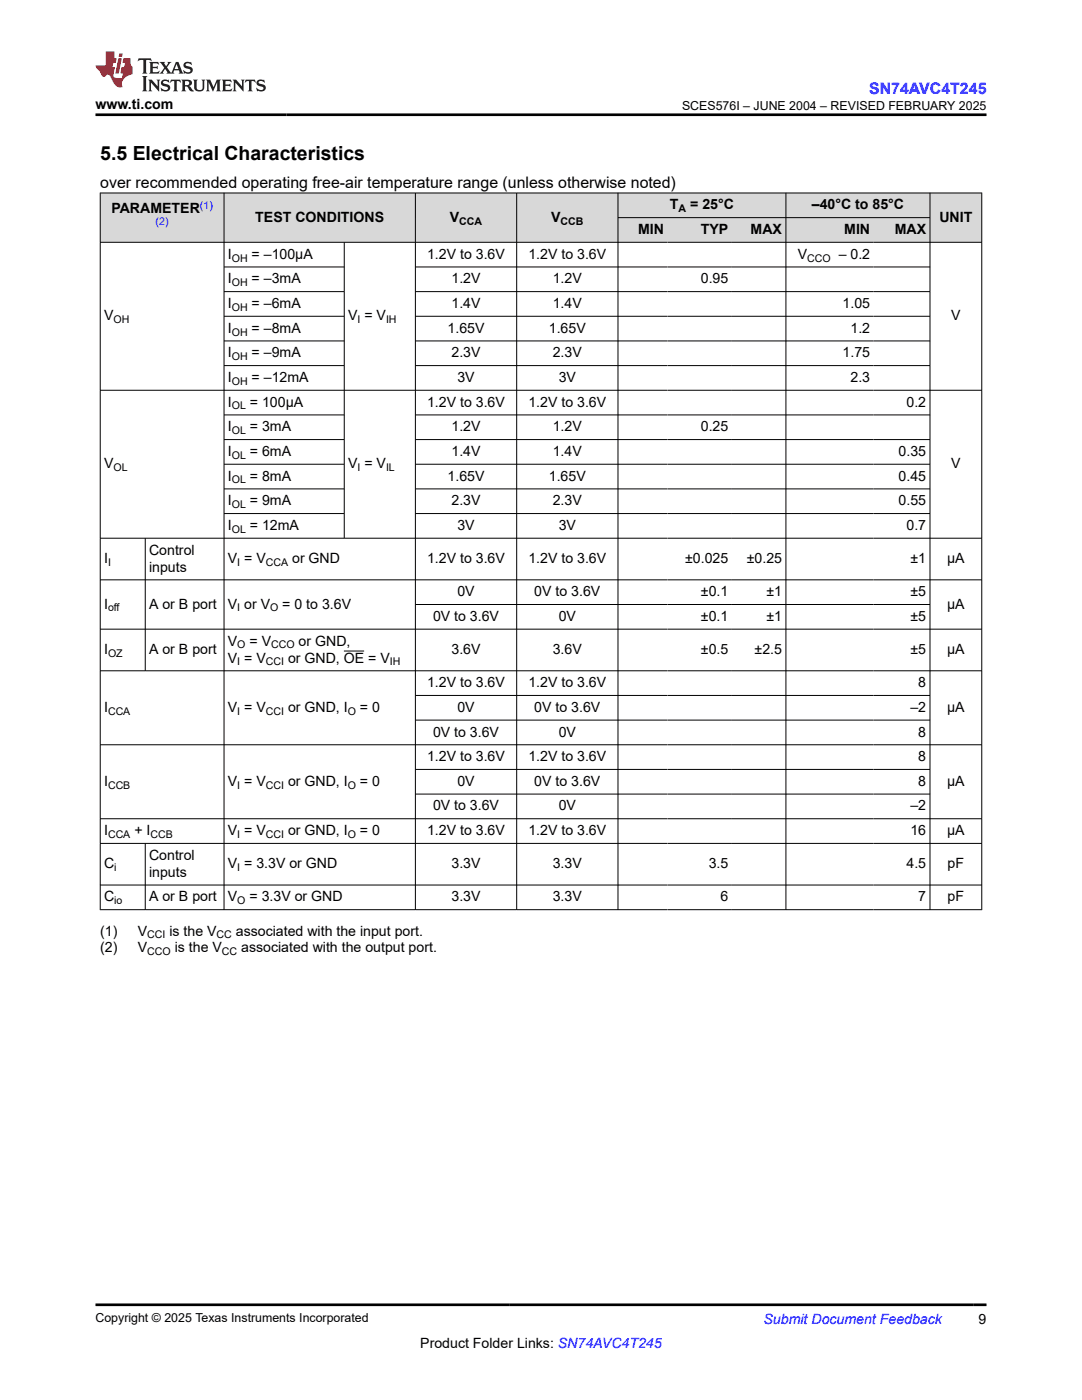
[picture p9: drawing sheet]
<svg xmlns="http://www.w3.org/2000/svg" width="216mm" height="279mm" viewBox="0 0 216 279" stroke-linecap="round" stroke-linejoin="round" font-family="sans-serif">
<defs><g id="words">
<text font-size="3.9" x="20" y="32">5.5 Electrical Characteristics</text>
<text font-size="3.2" fill="#00f" x="173.4" y="18.7">SN74AVC4T245</text>
<text font-size="3.2" x="20" y="37.5">over recommended operating free-air temperature range (unless otherwise noted)</text>
<g font-size="2.8">
<text x="19.1" y="21.8">www.ti.com</text>
<text x="133.7" y="41.8">T</text>
<text x="137.7" y="41.8">= 25°C</text>
<text x="162" y="41.8">–40°C to 85°C</text>
<text x="22.2" y="42.6">PARAMETER</text>
<text x="50.9" y="44.2">TEST CONDITIONS</text>
<text x="89.8" y="44.2">V</text>
<text x="110" y="44.2">V</text>
<text x="127.3" y="46.7">MIN</text>
<text x="139.8" y="46.7">TYP</text>
<text x="149.8" y="46.7">MAX</text>
<text x="168.5" y="46.7">MIN</text>
<text x="178.5" y="46.7">MAX</text>
<text x="187.4" y="44.2">UNIT</text>
<text x="45.5" y="51.6">I</text>
<text x="50.2" y="51.6">= –100μA</text>
<text x="85.2" y="51.6">1.2V to 3.6V</text>
<text x="105.4" y="51.6">1.2V to 3.6V</text>
<text x="159.2" y="51.6">V</text>
<text x="167.4" y="51.6">– 0.2</text>
<text x="45.5" y="56.6">I</text>
<text x="50.2" y="56.6">= –3mA</text>
<text x="90.1" y="56.6">1.2V</text>
<text x="110.3" y="56.6">1.2V</text>
<text x="139.8" y="56.6">0.95</text>
<text x="20.8" y="63.9">V</text>
<text x="45.5" y="61.5">I</text>
<text x="50.2" y="61.5">= –6mA</text>
<text x="69.5" y="63.9">V = V</text>
<text x="90.1" y="61.5">1.4V</text>
<text x="110.3" y="61.5">1.4V</text>
<text x="168.1" y="61.5">1.05</text>
<text x="189.8" y="63.9">V</text>
<text x="45.5" y="66.4">I</text>
<text x="45.5" y="71.3">I</text>
<text x="50.2" y="66.4">= –8mA</text>
<text x="50.2" y="71.3">= –9mA</text>
<text x="89.3" y="66.4">1.65V</text>
<text x="90.1" y="71.3">2.3V</text>
<text x="109.5" y="66.4">1.65V</text>
<text x="110.3" y="71.3">2.3V</text>
<text x="168.1" y="71.3">1.75</text>
<text x="169.7" y="66.4">1.2</text>
<text x="45.5" y="76.2">I</text>
<text x="50.2" y="76.2">= –12mA</text>
<text x="91.3" y="76.2">3V</text>
<text x="111.5" y="76.2">3V</text>
<text x="169.7" y="76.2">2.3</text>
<text x="45.5" y="81.2">I</text>
<text x="49.9" y="81.2">= 100μA</text>
<text x="85.2" y="81.2">1.2V to 3.6V</text>
<text x="105.4" y="81.2">1.2V to 3.6V</text>
<text x="180.9" y="81.2">0.2</text>
<text x="45.5" y="86.1">I</text>
<text x="49.9" y="86.1">= 3mA</text>
<text x="90.1" y="86.1">1.2V</text>
<text x="110.3" y="86.1">1.2V</text>
<text x="139.8" y="86.1">0.25</text>
<text x="20.8" y="93.5">V</text>
<text x="45.5" y="91">I</text>
<text x="45.5" y="95.9">I</text>
<text x="49.9" y="91">= 6mA</text>
<text x="49.9" y="95.9">= 8mA</text>
<text x="69.5" y="93.5">V = V</text>
<text x="89.3" y="95.9">1.65V</text>
<text x="90.1" y="91">1.4V</text>
<text x="109.5" y="95.9">1.65V</text>
<text x="110.3" y="91">1.4V</text>
<text x="179.3" y="91">0.35</text>
<text x="179.3" y="95.9">0.45</text>
<text x="189.8" y="93.5">V</text>
<text x="45.5" y="100.8">I</text>
<text x="49.9" y="100.8">= 9mA</text>
<text x="90.1" y="100.8">2.3V</text>
<text x="110.3" y="100.8">2.3V</text>
<text x="179.3" y="100.8">0.55</text>
<text x="45.5" y="105.8">I</text>
<text x="49.9" y="105.8">= 12mA</text>
<text x="91.3" y="105.8">3V</text>
<text x="111.5" y="105.8">3V</text>
<text x="180.9" y="105.8">0.7</text>
<text x="20.8" y="112.4">I</text>
<text x="29.8" y="110.7">Control</text>
<text x="45.5" y="112.4">V = V</text>
<text x="58.3" y="112.4">or GND</text>
<text x="85.2" y="112.4">1.2V to 3.6V</text>
<text x="105.4" y="112.4">1.2V to 3.6V</text>
<text x="136.7" y="112.4">±0.025</text>
<text x="149" y="112.4">±0.25</text>
<text x="181.7" y="112.4">±1</text>
<text x="189" y="112.4">μA</text>
<text x="29.8" y="114.1">inputs</text>
<text x="91.3" y="119">0V</text>
<text x="106.6" y="119">0V to 3.6V</text>
<text x="139.9" y="119">±0.1</text>
<text x="152.9" y="119">±1</text>
<text x="181.7" y="119">±5</text>
<text x="20.8" y="121.5">I</text>
<text x="29.8" y="121.5">A or B port</text>
<text x="45.5" y="121.5">V or V</text>
<text x="56.3" y="121.5">= 0 to 3.6V</text>
<text x="86.4" y="123.9">0V to 3.6V</text>
<text x="111.5" y="123.9">0V</text>
<text x="139.9" y="123.9">±0.1</text>
<text x="152.9" y="123.9">±1</text>
<text x="181.7" y="123.9">±5</text>
<text x="189" y="121.5">μA</text>
<text x="20.8" y="130.5">I</text>
<text x="29.8" y="130.5">A or B port</text>
<text x="45.5" y="128.8">V</text>
<text x="49.8" y="128.8">= V</text>
<text x="59.6" y="128.8">or GND,</text>
<text x="90.1" y="130.5">3.6V</text>
<text x="110.3" y="130.5">3.6V</text>
<text x="139.9" y="130.5">±0.5</text>
<text x="150.6" y="130.5">±2.5</text>
<text x="181.7" y="130.5">±5</text>
<text x="189" y="130.5">μA</text>
<text x="45.5" y="132.2">V = V</text>
<text x="57.5" y="132.2">or GND, OE = V</text>
<text x="85.2" y="137.1">1.2V to 3.6V</text>
<text x="105.4" y="137.1">1.2V to 3.6V</text>
<text x="183.2" y="137.1">8</text>
<text x="20.8" y="142.1">I</text>
<text x="45.5" y="142.1">V = V</text>
<text x="57.5" y="142.1">or GND, I</text>
<text x="71.8" y="142.1">= 0</text>
<text x="91.3" y="142.1">0V</text>
<text x="106.6" y="142.1">0V to 3.6V</text>
<text x="181.7" y="142.1">–2</text>
<text x="189" y="142.1">μA</text>
<text x="86.4" y="147">0V to 3.6V</text>
<text x="111.5" y="147">0V</text>
<text x="183.2" y="147">8</text>
<text x="85.2" y="151.9">1.2V to 3.6V</text>
<text x="105.4" y="151.9">1.2V to 3.6V</text>
<text x="183.2" y="151.9">8</text>
<text x="20.8" y="156.8">I</text>
<text x="45.5" y="156.8">V = V</text>
<text x="57.5" y="156.8">or GND, I</text>
<text x="71.8" y="156.8">= 0</text>
<text x="86.4" y="161.8">0V to 3.6V</text>
<text x="91.3" y="156.8">0V</text>
<text x="106.6" y="156.8">0V to 3.6V</text>
<text x="111.5" y="161.8">0V</text>
<text x="181.7" y="161.8">–2</text>
<text x="183.2" y="156.8">8</text>
<text x="189" y="156.8">μA</text>
<text x="20.8" y="166.7">I</text>
<text x="26.8" y="166.7">+ I</text>
<text x="45.5" y="166.7">V = V</text>
<text x="57.5" y="166.7">or GND, I</text>
<text x="71.8" y="166.7">= 0</text>
<text x="85.2" y="166.7">1.2V to 3.6V</text>
<text x="105.4" y="166.7">1.2V to 3.6V</text>
<text x="181.7" y="166.7">16</text>
<text x="189" y="166.7">μA</text>
<text x="20.8" y="173.3">C</text>
<text x="29.8" y="171.6">Control</text>
<text x="45.5" y="173.3">V = 3.3V or GND</text>
<text x="90.1" y="173.3">3.3V</text>
<text x="110.3" y="173.3">3.3V</text>
<text x="141.4" y="173.3">3.5</text>
<text x="180.9" y="173.3">4.5</text>
<text x="189.1" y="173.3">pF</text>
<text x="20.8" y="179.9">C</text>
<text x="29.8" y="175">inputs</text>
<text x="29.8" y="179.9">A or B port</text>
<text x="45.5" y="179.9">V</text>
<text x="49.8" y="179.9">= 3.3V or GND</text>
<text x="90.1" y="179.9">3.3V</text>
<text x="110.3" y="179.9">3.3V</text>
<text x="143.8" y="179.9">6</text>
<text x="183.2" y="179.9">7</text>
<text x="189.1" y="179.9">pF</text>
<text x="20" y="186.7">(1)</text>
<text x="20" y="190.1">(2)</text>
<text x="27.5" y="186.7">V</text>
<text x="27.5" y="190.1">V</text>
<text x="33.8" y="186.7">is the V</text>
<text x="34.9" y="190.1">is the V</text>
<text x="47.1" y="186.7">associated with the input port.</text>
<text x="48.1" y="190.1">associated with the output port.</text>
<text x="83.9" y="269">Product Folder Links: SN74AVC4T245</text>
<text x="195.3" y="264.2">9</text>
</g>
<text font-size="2.8" fill="#00f" x="152.4" y="264.2">Submit Document Feedback</text>
<g font-size="2.5">
<text x="136.1" y="21.9">SCES576I – JUNE 2004 – REVISED FEBRUARY 2025</text>
<text x="19.1" y="263.9">Copyright © 2025 Texas Instruments Incorporated</text>
</g>
<g font-size="2.1" fill="#00f">
<text x="39.9" y="41.6">(1)</text>
<text x="31.1" y="45">(2)</text>
</g>
<g font-size="2.1">
<text x="91.6" y="44.8">CCA</text>
<text x="111.9" y="44.8">CCB</text>
<text x="135.4" y="42.4">A</text>
<text x="46.3" y="52.2">OH</text>
<text x="161.1" y="52.2">CCO</text>
<text x="46.3" y="57.1">OH</text>
<text x="22.6" y="64.5">OH</text>
<text x="46.3" y="62">OH</text>
<text x="71.3" y="64.5">I</text>
<text x="77" y="64.5">IH</text>
<text x="46.3" y="67">OH</text>
<text x="46.3" y="71.9">OH</text>
<text x="46.3" y="76.8">OH</text>
<text x="46.3" y="81.7">OL</text>
<text x="46.3" y="86.6">OL</text>
<text x="22.6" y="94">OL</text>
<text x="46.3" y="91.6">OL</text>
<text x="71.3" y="94">I</text>
<text x="77" y="94">IL</text>
<text x="46.3" y="96.5">OL</text>
<text x="46.3" y="101.4">OL</text>
<text x="46.3" y="106.3">OL</text>
<text x="21.6" y="112.9">I</text>
<text x="47.4" y="112.9">I</text>
<text x="53" y="112.9">CCA</text>
<text x="21.6" y="122">off</text>
<text x="47.4" y="122">I</text>
<text x="53.9" y="122">O</text>
<text x="21.6" y="131.1">OZ</text>
<text x="47.4" y="129.4">O</text>
<text x="54.1" y="129.4">CCO</text>
<text x="47.4" y="132.8">I</text>
<text x="53" y="132.8">CCI</text>
<text x="77.8" y="132.8">IH</text>
<text x="21.6" y="142.6">CCA</text>
<text x="47.4" y="142.6">I</text>
<text x="53" y="142.6">CCI</text>
<text x="69.4" y="142.6">O</text>
<text x="21.6" y="157.4">CCB</text>
<text x="47.4" y="157.4">I</text>
<text x="53" y="157.4">CCI</text>
<text x="69.4" y="157.4">O</text>
<text x="21.6" y="167.2">CCA</text>
<text x="30" y="167.2">CCB</text>
<text x="47.4" y="167.2">I</text>
<text x="53" y="167.2">CCI</text>
<text x="69.4" y="167.2">O</text>
<text x="22.8" y="173.9">i</text>
<text x="47.4" y="173.9">I</text>
<text x="22.8" y="180.5">io</text>
<text x="47.4" y="180.5">O</text>
<text x="29.4" y="190.7">CCO</text>
<text x="29.4" y="187.3">CCI</text>
<text x="43.2" y="187.3">CC</text>
<text x="44.3" y="190.7">CC</text>
</g>
</g></defs>
<g fill="#d8d8d8">
<path d="M20 38.5h175.9v4.9h-175.9z" fill-rule="evenodd"/>
<path d="M20.1 38.6h24.5v9.7h-24.5z" fill-rule="evenodd"/>
<path d="M44.8 38.6h38v9.7h-38z" fill-rule="evenodd"/>
<path d="M82.9 38.6h20.1v9.7h-20.1z" fill-rule="evenodd"/>
<path d="M103.2 38.6h20.1v9.7h-20.1z" fill-rule="evenodd"/>
<path d="M123.4 38.6h33.4v4.8h-33.4z" fill-rule="evenodd"/>
<path d="M156.9 38.6h28.6v4.8h-28.6z" fill-rule="evenodd"/>
<path d="M185.6 38.6h10.2v9.7h-10.2z" fill-rule="evenodd"/>
<path d="M123.4 43.5h9.8v4.8h-9.8z" fill-rule="evenodd"/>
<path d="M133.2 43.5h12.8v4.8h-12.8z" fill-rule="evenodd"/>
<path d="M146 43.5h10.8v4.8h-10.8z" fill-rule="evenodd"/>
<path d="M156.9 43.5h17.4v4.8h-17.4z" fill-rule="evenodd"/>
<path d="M174.3 43.5h11.2v4.8h-11.2z" fill-rule="evenodd"/>
</g>
<g fill="none" stroke="#000" stroke-width=".2">
<path d="M19.9 38.5h176.1M20 38.5v143.1M44.7 38.5v143.1M82.9 38.5v143.1M103.1 38.5v143.1M123.3 38.5v143.1M156.8 38.5v143.1M185.6 38.5v143.1M195.9 38.5v143.1M19.9 48.4h176.1M44.7 53.3h24.1M44.7 58.2h24.1"/>
<path d="M68.7 48.4v59.1M82.9 53.3h102.7M82.9 58.2h102.7M123.3 43.4h62.3M19.9 77.9h176.1M44.7 63.1h24.1M44.7 68h24.1M44.7 73h24.1M82.9 63.1h102.7M82.9 68h102.7M82.9 73h102.7M44.7 82.8h24.1"/>
<path d="M44.7 87.7h24.1M44.7 92.6h24.1M44.7 97.6h24.1M82.9 82.8h102.7M82.9 87.7h102.7M82.9 92.6h102.7M82.9 97.6h102.7M19.9 107.4h176.1M19.9 115.7h176.1M29 107.4v26.5M44.7 102.5h24.1M82.9 102.5h102.7"/>
<path d="M19.9 125.6h176.1M19.9 133.9h176.1M68.6 129.9h4.1M82.9 120.6h102.7M82.9 138.8h102.7M19.9 148.6h176.1M82.9 143.7h102.7M82.9 153.6h102.7M82.9 158.5h102.7M19.9 163.4h176.1M19.9 168.3h176.1M19.9 176.6h176.1"/>
<path d="M29 168.3v13.3M19.9 181.5h176.1"/>
</g>
<path d="M27.7 11.6l-.2 .6 .5-.2h.6v.1v2.2l-.2 .4h1l-.2-.4v-2.2v-.1h.5l.5 .2-.1-.6zM29.8 12.4l.2 .3v1.6l-.2 .4h1.9l.1-.6a1.08 1.08 0 0 1-1.3 .2v-.7h.6l.4 .2v-.7l-.4 .2h-.6v-.5l.2-.2a1 1 0 0 1 1 .3l-.1-.5zM31.8 12.4l1 1.1-1 1.2h.9l-.2-.2 .4-.8 .5 .8-.2 .2h1.6l-.2-.2 .1-.5h1l.1 .5-.1 .2h.9l-.2-.4-.8-1.9h-.5l-1 2.1-.8-1.1 .9-1h-.8l.2 .2-.5 .6-.3-.6 .1-.2zM35.2 12.8l.4 1h-.8zM36.8 12.5a.65 .65 0 0 0-.2 .7 .65 .65 0 0 0 .6 .5l.7 .1 .1 .3a.79 .79 0 0 1-.7 .4 .79 .79 0 0 1-.7-.5l.1 .7 .2-.1a.93 .93 0 0 0 1.1 0 .93 .93 0 0 0 .4-.9 1.46 1.46 0 0 0-1.2-.6l-.1-.3a1.09 1.09 0 0 1 1.2 .2l-.2-.6-.1 .1-.6-.2zM28.4 15.2l.2 .4v2.2l-.2 .4h1l-.2-.4v-2.2l.2-.4zM29.6 15.9l.2 .4v1.5l-.2 .4h.8l-.3-.4v-1.3l1.7 1.8v-2l.2-.4h-.8l.2 .2 .1 1.1-1.2-1.3zM32.3 16a.65 .65 0 0 0-.2 .8 .65 .65 0 0 0 .7 .4l.6 .2 .1 .2a.79 .79 0 0 1-.7 .4 .79 .79 0 0 1-.7-.5l.1 .7 .2-.1a.93 .93 0 0 0 1.1 .1 .93 .93 0 0 0 .4-1 1.46 1.46 0 0 0-1.2-.5l-.1-.4a1.09 1.09 0 0 1 1.2 .2l-.2-.6-.1 .1-.6-.1zM34.1 15.9l-.1 .6a.63 .63 0 0 1 .7-.3l.1 1.6-.3 .4h1l-.2-.4v-1.6a.66 .66 0 0 1 .8 .3l-.1-.6zM36.2 15.9l.2 .4v1.5l-.2 .4h.9l-.2-.2v-.7h.5l.1 .2a.79 .79 0 0 0 1.2 .6l-1-.9a.61 .61 0 0 0 .6-.6 .61 .61 0 0 0-.5-.7zM36.9 16.2h.2a.47 .47 0 0 1 .5 .1 .47 .47 0 0 1 .1 .5l-.2 .1-.6 .1zM38.5 15.9l.2 .2a2.27 2.27 0 0 0 .4 2 1.04 1.04 0 0 0 1.7-.7v-1.3l.2-.2h-.8l.2 .4v1.1a.6 .6 0 0 1-.6 .6 .6 .6 0 0 1-.6-.6v-1.1l.3-.4zM41.1 15.9l.2 .4v1.5l-.2 .4h.7l-.2-.4v-1.4l.9 1.9 .8-1.9v1.4l-.2 .4h1l-.3-.4v-1.5l.3-.4h-.8l-.7 1.5-.7-1.5zM44.3 15.9l.2 .4v1.5l-.2 .4h1.9l.1-.6a1.09 1.09 0 0 1-1.3 .2v-.7h.6l.4 .2v-.6l-.4 .2h-.6v-.6l.2-.1a1.01 1.01 0 0 1 1 .3l-.1-.6zM46.4 15.9l.3 .4v1.5l-.3 .4h.8l-.2-.4v-1.3l1.6 1.8v-2l.2-.4h-.7l.2 .2v1.1l-1.2-1.3zM49 15.9l-.1 .6a.63 .63 0 0 1 .8-.3v1.6l-.3 .4h1l-.2-.4v-1.6a.66 .66 0 0 1 .8 .3l-.1-.6zM51.4 16a.65 .65 0 0 0-.2 .8 .65 .65 0 0 0 .6 .4l.6 .2 .2 .2a.79 .79 0 0 1-.8 .4 .79 .79 0 0 1-.6-.5l.1 .7 .2-.1a.93 .93 0 0 0 1 .1 .93 .93 0 0 0 .5-1 1.46 1.46 0 0 0-1.3-.5l-.1-.4a1.09 1.09 0 0 1 1.3 .2l-.2-.6-.2 .1-.5-.1z" fill="#231f20"/>
<path d="M21.1 10.3v2.7h-2v.4l.9 1a.95 .95 0 0 0 .9 .9 .59 .59 0 0 1 .6-.4 .59 .59 0 0 1 .5 .3l.4 .8a1.59 1.59 0 0 0 2.1 1.4 1.61 1.61 0 0 1 1-2.3l1-.3-.1-1.5a1.59 1.59 0 0 1-.4-1.7h-1.4l-.2 .9h.5l-.1 .9h-.5l-.2 .9v.3l.4 .1-.2 .9h-.6a.73 .73 0 0 1-1.1-.7l.3-1.5h-.5l.2-.9h.5l.2-.9h-.5v-1.3zM23.6 11.6l-.6 3.1h.7l.6-3.1zM23.8 10.7l-.1 .6h.7l.1-.6z" fill="#ed1c24"/>
<path d="M19.1 22.9h177.8M19.1 260.4h177.8" fill="none" stroke="#000" stroke-width=".53"/>
<use href="#words"/>
</svg>
